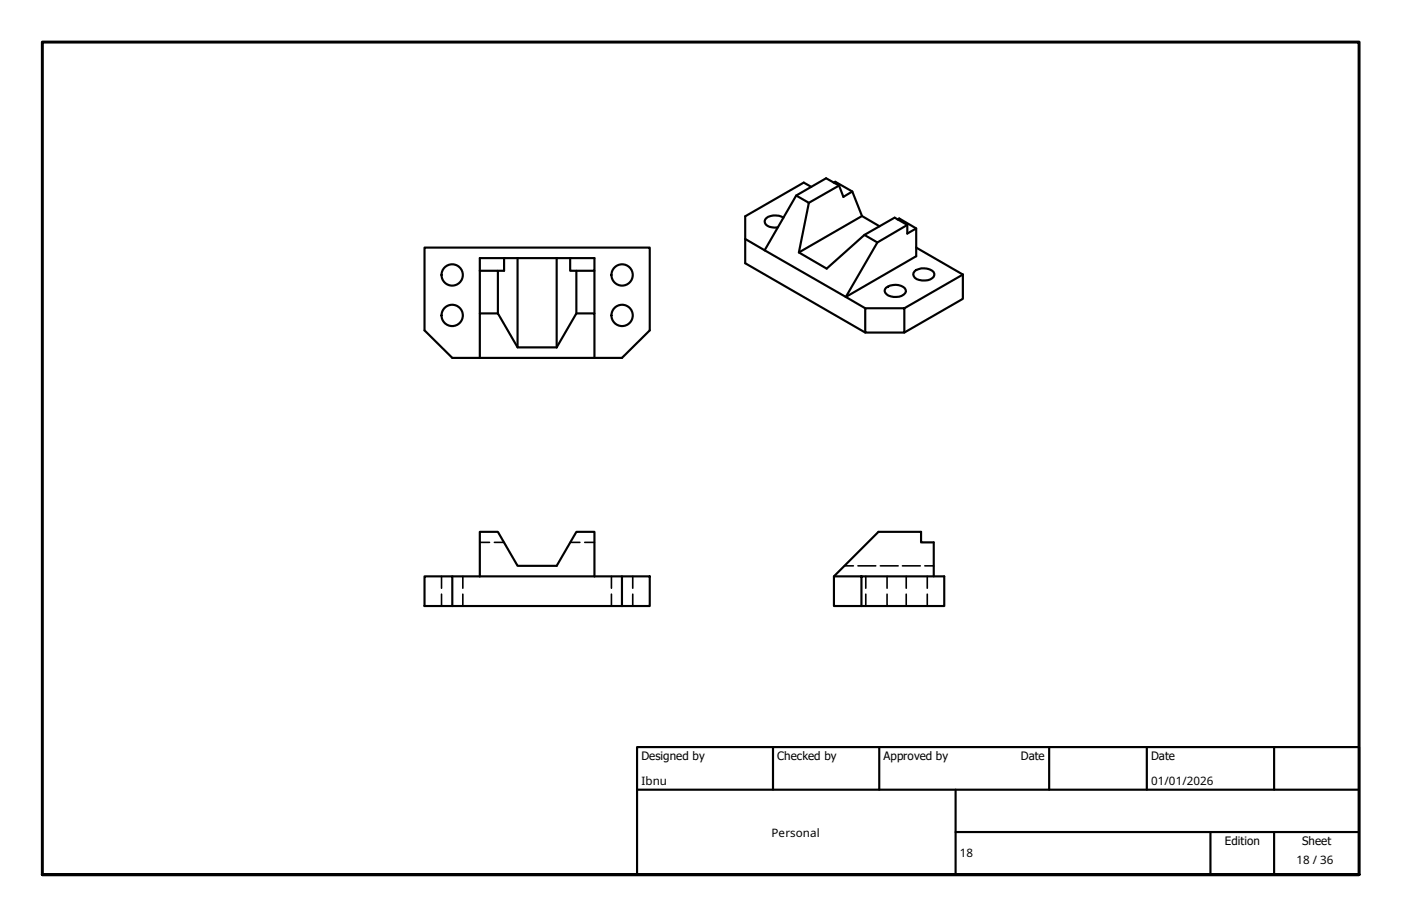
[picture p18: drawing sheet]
<svg xmlns="http://www.w3.org/2000/svg" width="330mm" height="216mm" viewBox="0 0 330 216" stroke-linecap="round" stroke-linejoin="round" font-family="sans-serif">
<defs><g id="words">
<g font-size="2.7">
<text x="151" y="179">Designed by</text>
<text x="183" y="179">Checked by</text>
<text x="208" y="179">Approved by</text>
<text x="240.3" y="178.9">Date</text>
<text x="271" y="178.9">Date</text>
<text x="151" y="184.8">Ibnu</text>
<text x="271" y="184.8">01/01/2026</text>
<text x="181.7" y="197">Personal</text>
<text x="226" y="201.9">18</text>
<text x="288.4" y="199">Edition</text>
<text x="305.2" y="203.4">18 / 36</text>
<text x="306.6" y="199">Sheet</text>
</g>
</g></defs>
<!-- layer: Hidden (ISO) -->
<g fill="none" stroke="#000" stroke-width=".38">
<path d="M103.9 135.7v2.8M103.9 139.9v2.8M109 135.7v2.8M109 139.9v2.8M113 127.7h2.3M116.4 127.7h2.3M134.2 127.7h2.3M137.7 127.7h2.3M144 135.7v2.8M144 139.9v2.8M149 135.7v2.8M149 139.9v2.8"/>
<path d="M198.8 133.2h2.1M202 133.2h4.2M203.8 135.7v2.8M203.8 139.9v2.8M207.3 133.2h4.2M208.9 135.7v2.8M208.9 139.9v2.8M212.5 133.2h4.2M213.4 135.7v2.8M213.4 139.9v2.8M217.7 133.2h2.1M218.3 135.7v2.8"/>
<path d="M218.3 139.9v2.8"/>
</g>
<!-- layer: Visible (ISO) -->
<g fill="none" stroke="#000" stroke-width=".51">
<path d="M99.9 58.3h53.1v19.5l-6.6 6.5h-39.9l-6.6-6.5zM175.5 56.3l4.5 2.6M180 58.9l7.5-12.9 2.9 1.8-2.3 11.6 6.5 3.8 8.9-7.9 3.1 1.8-7.5 12.8M180 58.9l19.1 11M184.5 51.2a3.5 3.5 0 0 0-4.4 .5 1.44 1.44 0 0 0 1.7 1.8h1.3M191 44l-1.8-1-13.7 7.9v11.1l28.2 16.3M196.3 43l.4-.2 4 2.3 2.2 5.8 4.2 2.4M197.5 43.7l-7.1 4.1M200.7 45.1l-2.1 1.3-1.1-2.7-3-1.7-7 4M202.9 50.9l-14.8 8.5M211.3 51.7l.4-.3 4 2.4v6.5l-16.6 9.6M213.6 53l-7 4.1"/>
<path d="M215.7 53.8l-2.1 1.2v-2l-3-1.8-7.1 4.1M215.7 58.3l11 6.3M117.2 63.8v10M118.7 60.8v3h-5.7M121.9 60.8v21M131.1 60.8h8.9v3h-5.8v-3M131.1 60.8h-18.1v13M131.1 60.8v21M135.7 63.8v10M140 63.8v10M199.1 69.9l4.6 2.7M203.7 72.6h9.2v5.7h-9.2z"/>
<path d="M208.6 67.8a3.6 3.6 0 0 1 4.4 .1 .91 .91 0 0 1-.2 1.4 3.4 3.4 0 0 1-4.4-.4l-.1-.4zM215.3 63.9a3.6 3.6 0 0 1 4.5 .1 1.15 1.15 0 0 1-.8 1.8 3.9 3.9 0 0 1-3.6-.4 1.01 1.01 0 0 1-.1-1.5zM226.7 64.6v5.8l-13.8 7.9M226.7 64.6l-13.8 8M131.1 81.8h-9.2l-4.7-8h-4.2v10.5M131.1 81.8l4.6-8h4.3v10.5M99.9 135.7h6.6v7h-6.6zM106.5 135.7h39.9M113 135.7v-10.5h4.2l4.7 8h9.2l4.6-8h4.3v10.5M146.4 135.7h6.6v7h-6.6zM196.3 135.7l10.5-10.5h10.1v2.5h2.9v8M202.8 135.7h-6.5v7h6.5v-7h19.5v7h-19.5"/>
<path d="M106.5 142.7h39.9"/>
<circle cx="106.5" cy="74.3" r="2.51"/>
<circle cx="106.5" cy="64.7" r="2.51"/>
<circle cx="146.5" cy="64.7" r="2.51"/>
<circle cx="146.5" cy="74.3" r="2.51"/>
</g>
<!-- layer: Border (ISO) -->
<path d="M10 205.9v-196h310v196h-310h310" fill="none" stroke="#000" stroke-width=".7"/>
<!-- layer: Title (ISO) -->
<path d="M150 175.9h170v30h-170zM182 175.9v10M207 175.9v10M247 175.9v10M270 175.9v10M300 175.9v10M150 185.9h170M225 195.9h95M225 185.9v20M285 195.9v10M300 195.9v10" fill="none" stroke="#000" stroke-width=".51"/>
<use href="#words"/>
</svg>
